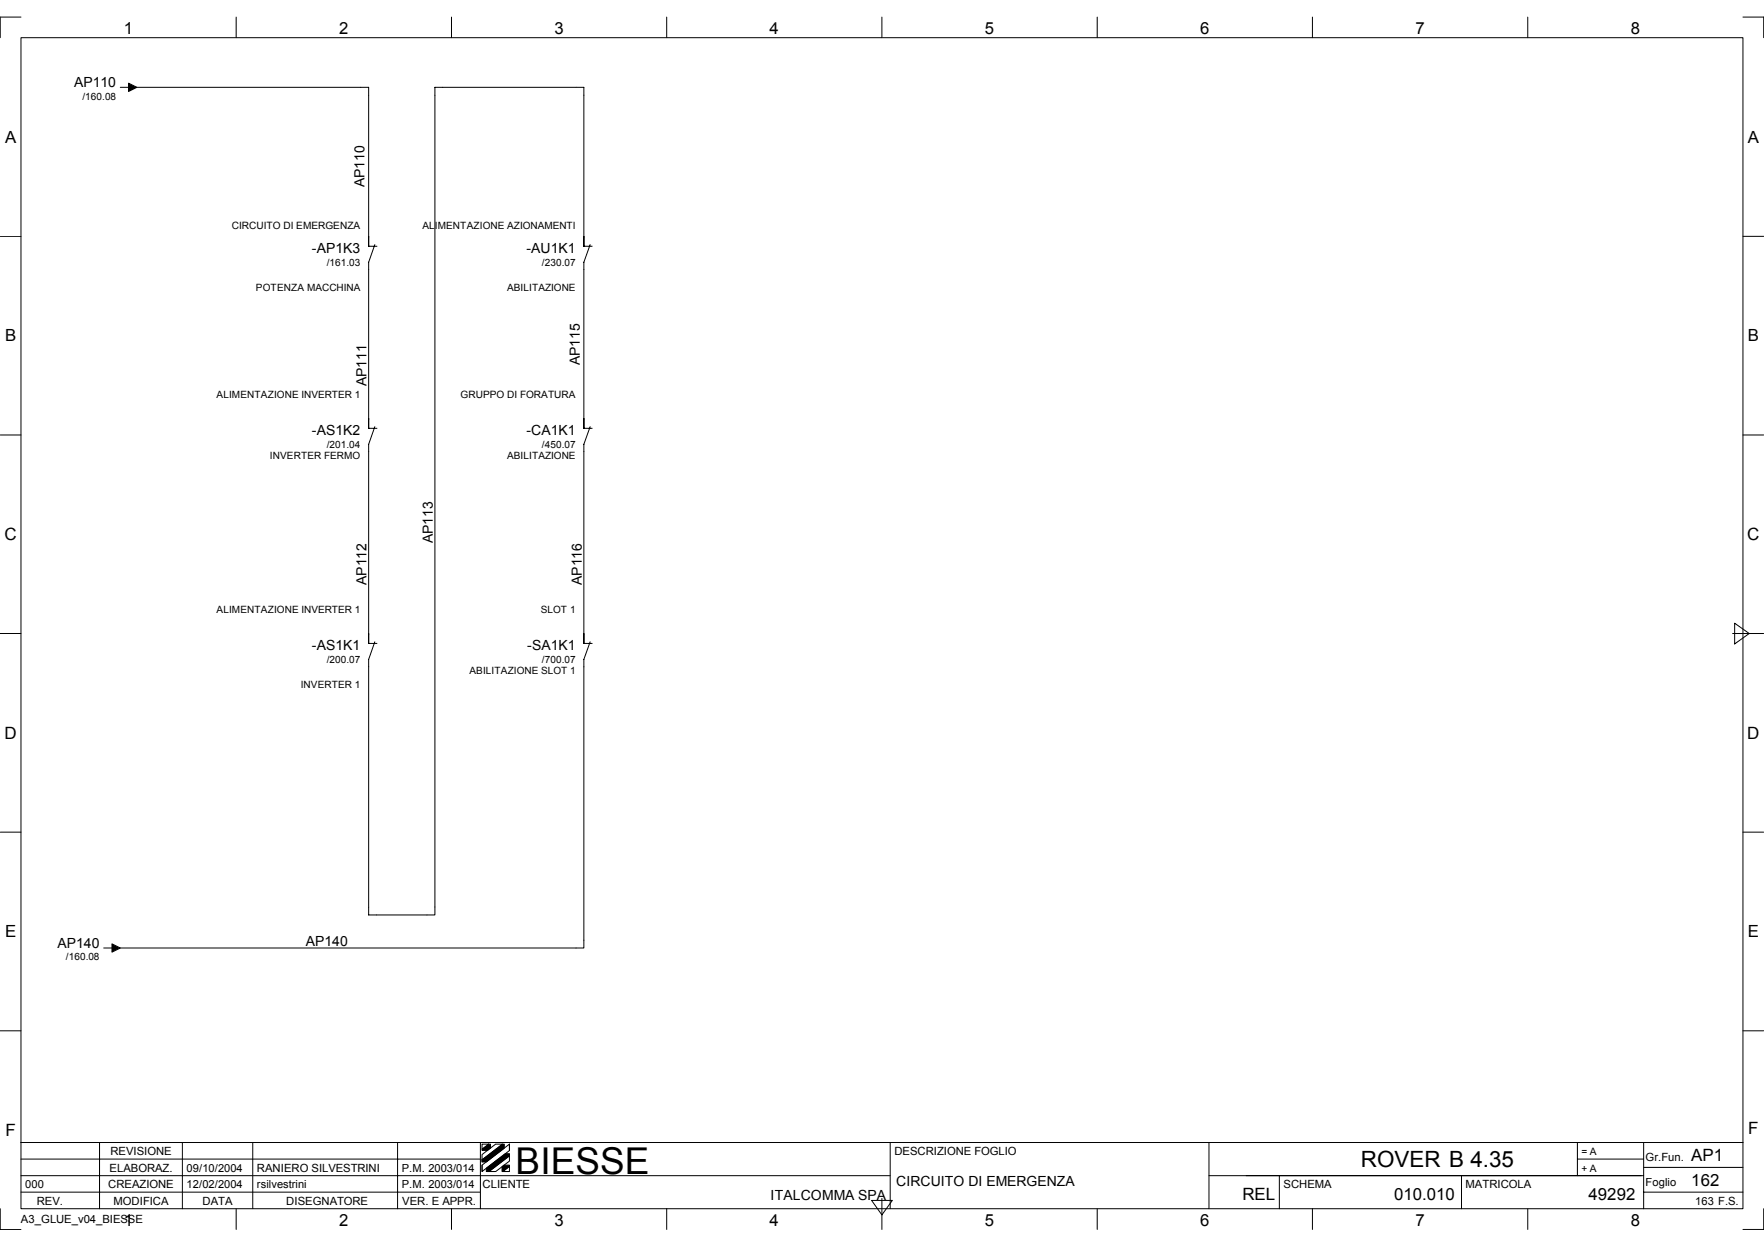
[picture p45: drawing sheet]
<svg xmlns="http://www.w3.org/2000/svg" width="297mm" height="210mm" viewBox="0 0 297 210" stroke-linecap="round" stroke-linejoin="round" font-family="sans-serif">
<defs><g id="words">
<text font-size="6.2" x="86.8" y="197.7">BIESSE</text>
<text font-size="3.8" x="229.2" y="196.7">ROVER B 4.35</text>
<g font-size="2.9">
<text x=".8" y="91">C</text>
<text x="294.2" y="91">C</text>
<text x=".8" y="124.4">D</text>
<text x="294.2" y="124.4">D</text>
<text x=".9" y="191.3">F</text>
<text x="294.4" y="191">F</text>
<text x="284.8" y="195.6">AP1</text>
<text x="209.2" y="202.2">REL</text>
</g>
<g font-size="2.8">
<text x="20.9" y="5.7">1</text>
<text x="57.1" y="5.7">2</text>
<text x="93.4" y="5.7">3</text>
<text x="129.6" y="5.7">4</text>
<text x="165.8" y="5.7">5</text>
<text x="202.1" y="5.7">6</text>
<text x="238.3" y="5.7">7</text>
<text x="274.6" y="5.7">8</text>
<text x=".8" y="24.1">A</text>
<text x="294.3" y="24.1">A</text>
<text x=".8" y="57.5">B</text>
<text x="294.3" y="57.5">B</text>
<text x=".8" y="157.9">E</text>
<text x="294.3" y="157.9">E</text>
<text x="234.7" y="202.2">010.010</text>
<text x="267.5" y="202.2">49292</text>
<text x="284.8" y="199.8">162</text>
<text x="20.9" y="206.5">1</text>
<text x="57.1" y="206.5">2</text>
<text x="93.4" y="206.5">3</text>
<text x="129.6" y="206.5">4</text>
<text x="165.8" y="206.5">5</text>
<text x="202.1" y="206.5">6</text>
<text x="238.3" y="206.5">7</text>
<text x="274.6" y="206.5">8</text>
</g>
<g font-size="2.4">
<text x="12.5" y="14.7">AP110</text>
<text x="61.4" y="31.6" transform="rotate(-90 61.4 31.6)">AP110</text>
<text x="52.5" y="42.6">-AP1K3</text>
<text x="88.6" y="42.6">-AU1K1</text>
<text x="61.7" y="65.1" transform="rotate(-90 61.7 65.1)">AP111</text>
<text x="97.6" y="61.6" transform="rotate(-90 97.6 61.6)">AP115</text>
<text x="52.5" y="73.3">-AS1K2</text>
<text x="88.6" y="73.3">-CA1K1</text>
<text x="72.9" y="91.5" transform="rotate(-90 72.9 91.5)">AP113</text>
<text x="61.7" y="98.6" transform="rotate(-90 61.7 98.6)">AP112</text>
<text x="98" y="98.6" transform="rotate(-90 98 98.6)">AP116</text>
<text x="52.5" y="109.5">-AS1K1</text>
<text x="88.8" y="109.5">-SA1K1</text>
<text x="9.7" y="159.7">AP140</text>
<text x="51.5" y="159.4">AP140</text>
<text x="129.8" y="202.2">ITALCOMMA SPA</text>
<text x="150.9" y="199.7">CIRCUITO DI EMERGENZA</text>
</g>
<g font-size="1.9">
<text x="18.4" y="197.4">ELABORAZ.</text>
<text x="18.6" y="194.6">REVISIONE</text>
<text x="31.4" y="197.4">09/10/2004</text>
<text x="43.3" y="197.4">RANIERO SILVESTRINI</text>
<text x="67.6" y="197.4">P.M. 2003/014</text>
<text x="150.6" y="194.6">DESCRIZIONE FOGLIO</text>
<text x="277.1" y="195.6">Gr.Fun.</text>
<text x="4.2" y="200.1">000</text>
<text x="6.2" y="202.9">REV.</text>
<text x="18.2" y="200.1">CREAZIONE</text>
<text x="19.1" y="202.9">MODIFICA</text>
<text x="31.4" y="200.1">12/02/2004</text>
<text x="34.1" y="202.9">DATA</text>
<text x="43.3" y="200.1">rsilvestrini</text>
<text x="48.2" y="202.9">DISEGNATORE</text>
<text x="67.6" y="200.1">P.M. 2003/014</text>
<text x="67.7" y="202.9">VER. E APPR.</text>
<text x="81.3" y="200.1">CLIENTE</text>
<text x="216.1" y="200.1">SCHEMA</text>
<text x="246.8" y="200.1">MATRICOLA</text>
<text x="277.1" y="199.8">Foglio</text>
<text x="285.5" y="202.9">163 F.S.</text>
<text x="3.5" y="206.1">A3_GLUE_v04_BIESSE</text>
</g>
<g font-size="1.7">
<text x="13.9" y="16.8">/160.08</text>
<text x="39" y="38.5">CIRCUITO DI EMERGENZA</text>
<text x="71.1" y="38.5">ALIMENTAZIONE AZIONAMENTI</text>
<text x="55" y="44.7">/161.03</text>
<text x="91.2" y="44.7">/230.07</text>
<text x="43.1" y="49">POTENZA MACCHINA</text>
<text x="85.4" y="49">ABILITAZIONE</text>
<text x="36.5" y="67">ALIMENTAZIONE INVERTER 1</text>
<text x="77.6" y="67">GRUPPO DI FORATURA</text>
<text x="45.5" y="77.3">INVERTER FERMO</text>
<text x="55" y="75.4">/201.04</text>
<text x="85.4" y="77.3">ABILITAZIONE</text>
<text x="91.2" y="75.4">/450.07</text>
<text x="36.5" y="103.3">ALIMENTAZIONE INVERTER 1</text>
<text x="91.1" y="103.3">SLOT 1</text>
<text x="55" y="111.7">/200.07</text>
<text x="79.1" y="113.6">ABILITAZIONE SLOT 1</text>
<text x="91.2" y="111.7">/700.07</text>
<text x="50.6" y="115.9">INVERTER 1</text>
<text x="11.1" y="161.8">/160.08</text>
<text x="266.3" y="194.6">= A</text>
<text x="266.3" y="197.4">+ A</text>
</g>
</g></defs>
<g fill="none" stroke="#000" stroke-width=".17">
<path d="M3.5 6.3h290v197.3h-290zM3.5 2.9h-3.5v3.4M20.3 14.7h2M23 14.7h39.1v26.8h1.4M39.8 2.9v3.4M76 2.9v3.4M112.3 2.9v3.4M148.5 2.9v3.4M184.8 2.9v3.4M221 2.9v3.4M257.3 2.9v3.4M293.5 2.9h3.5v3.4"/>
<path d="M0 39.8h3.5M293.5 39.8h3.5M63.1 41.2l-1 3v28h1.4M99.4 41.2l-1.1 3v28h1.4M99.7 41.5h-1.4v-26.8h-25.1v139.4h-11.1v-43l1-3M0 73.3h3.5M63.1 71.9l-1 2.9v33.6h1.4M99.4 71.9l-1.1 2.9v33.6h1.4M293.5 73.3h3.5M0 106.7h3.5M99.4 108.1l-1.1 3v48.6h-78.1M291.8 106.7h5.2"/>
<path d="M292.1 105l2.5 1.7-2.5 1.8zM0 140.2h3.5M17.5 159.7h2.1M293.5 140.2h3.5M0 173.7h3.5M293.5 173.7h3.5M3.5 192.5h290M3.5 198.1h146.4M3.5 195.3h77.4M16.8 192.5v11.1M30.7 192.5v11.1M42.6 192.5v11.1"/>
<path d="M66.9 192.5v11.1M80.9 192.5v11.1M81.2 196.3l4.6-3.6v1.1l-4.6 3.6zM81.2 194.5l2.3-1.8h1.1l-3.4 2.7zM81.2 192.7h1.1l-1.1 .9zM81.2 195.4v.3M81.2 196.3v1M82.3 197.4l3.5-2.7v.9l-2.3 1.8zM84.7 197.4l1.1-.9v.9zM85.8 192.7v1.1M149.9 192.5v11.1M203.6 198.1h73.2"/>
<path d="M203.6 192.5v11.1M215.4 198.1v5.5M246.1 198.1v5.5M265.6 195.3h11.2M265.6 192.5v5.6M276.8 192.5v11.1M276.8 196.7h16.7M0 203.6v3.5h3.5M3.5 200.8h77.4M39.8 203.6v3.5M76 203.6v3.5M112.3 203.6v3.5"/>
<path d="M146.8 202.2h3.5l-1.8 2.5zM148.5 201.9v5.2M184.8 203.6v3.5M221 203.6v3.5M257.3 203.6v3.5M276.8 200.8h16.7M297 203.6v3.5h-3.5"/>
</g>
<g fill="#000" stroke="#000" stroke-width=".17">
<path d="M21.7 14l1.3 .7-1.3 .7z" fill-rule="evenodd"/>
<path d="M18.9 159l1.4 .7-1.4 .7z" fill-rule="evenodd"/>
<path d="M81.2 193.6l1.1-.9h.3v.7l-.5 .4h-.9z" fill-rule="evenodd"/>
<path d="M81.9 196.8l3.2-2.4h.7v.3l-3.5 2.7h-.4z" fill-rule="evenodd"/>
<path d="M81.2 195.4l3.4-2.7h.3v.7l-3 2.3h-.7z" fill-rule="evenodd"/>
<path d="M84.5 196.6l.4-.3h.9v.2l-1.1 .9h-.2z" fill-rule="evenodd"/>
</g>
<use href="#words"/>
</svg>
